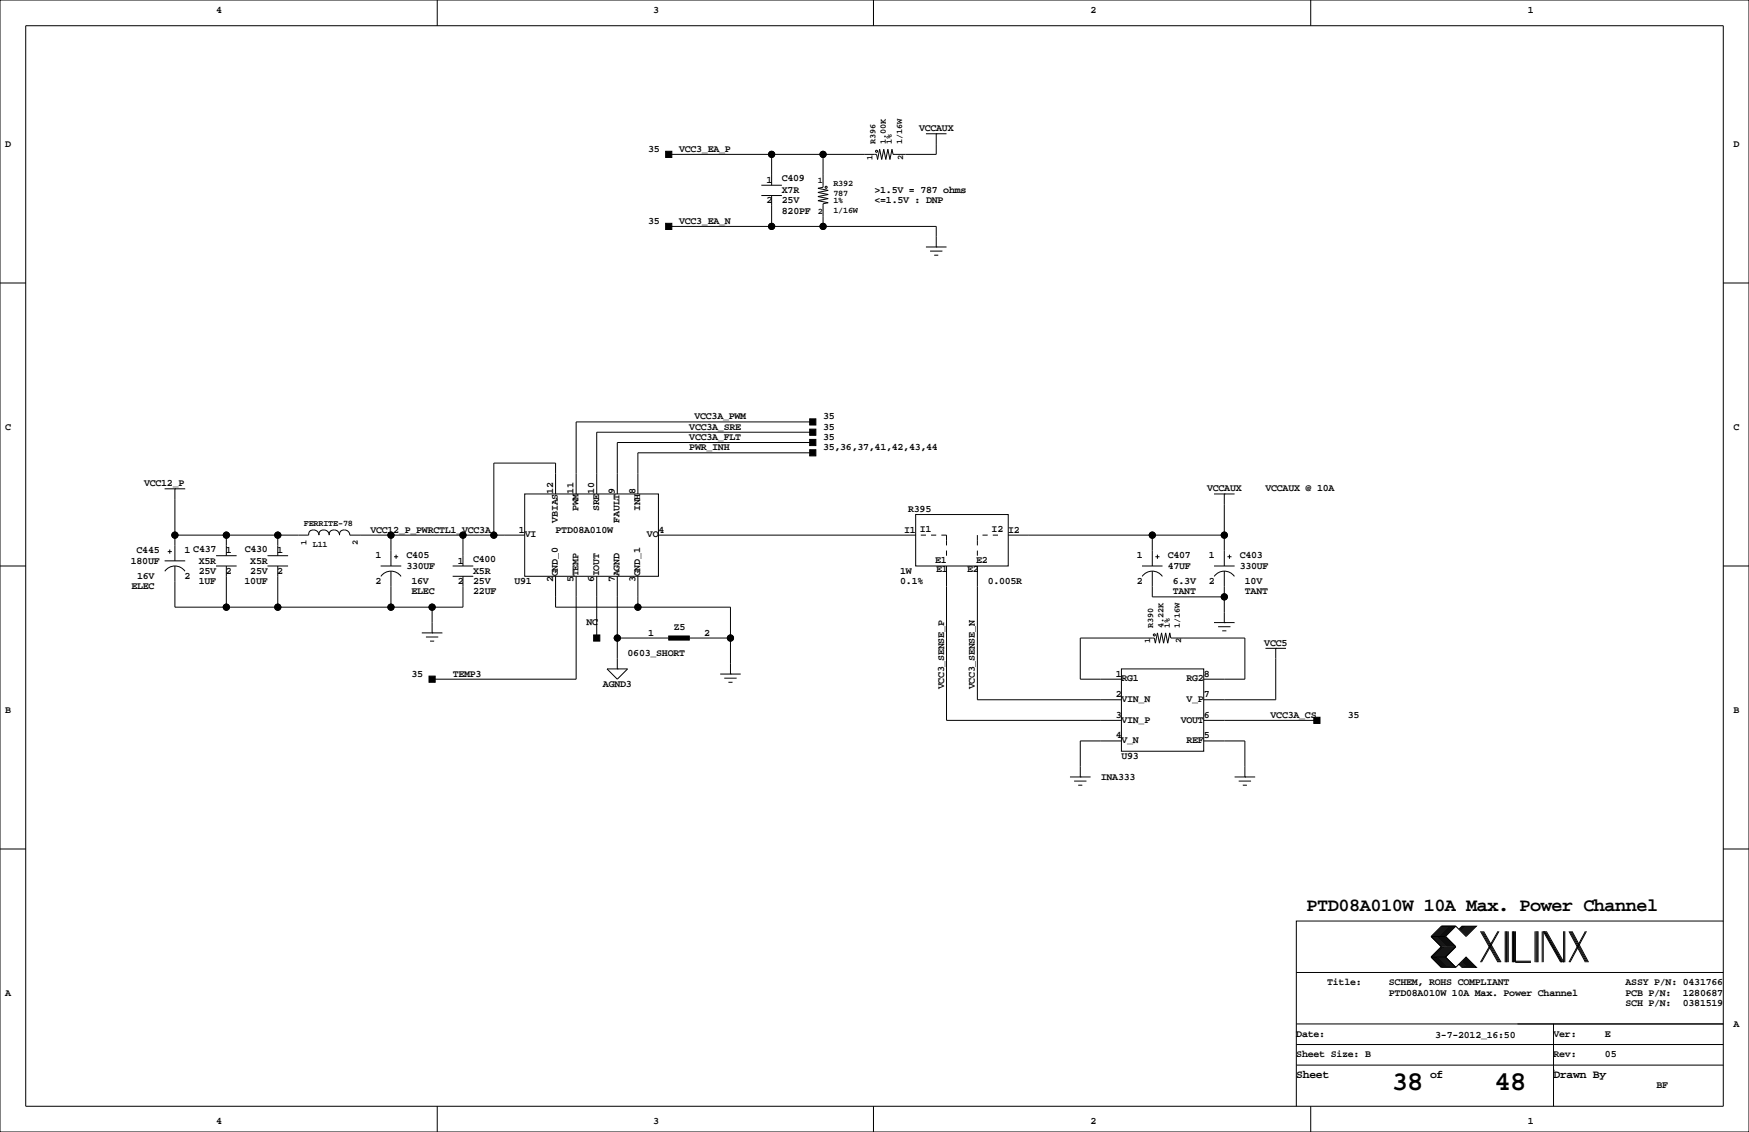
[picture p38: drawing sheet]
<svg xmlns="http://www.w3.org/2000/svg" width="432mm" height="279mm" viewBox="0 0 432 279" stroke-linecap="round" stroke-linejoin="round" font-family="sans-serif">
<defs><g id="words">
<g font-size="6.7">
<text x="343.6" y="269.1">38</text>
<text x="369" y="269.1">48</text>
</g>
<text font-size="4.6" x="322.6" y="224.9">PTD08A010W 10A Max. Power Channel</text>
<g font-size="2.8">
<text x="320" y="266">Sheet</text>
<text x="353.1" y="266">of</text>
<text x="383.5" y="266">Drawn By</text>
</g>
<g font-size="2.5">
<text x="53.3" y="3.2">4</text>
<text x="161.3" y="3.2">3</text>
<text x="269.2" y="3.2">2</text>
<text x="377.2" y="3.2">1</text>
<text x="226.9" y="32.4">VCCAUX</text>
<text x="1.3" y="36.2">D</text>
<text x="160" y="37.5">35</text>
<text x="167.6" y="37.5">VCC3_EA_P</text>
<text x="428" y="36.2">D</text>
<text x="189.2" y="45.1">1</text>
<text x="193" y="44.8">C409</text>
<text x="193" y="47.6">X7R</text>
<text x="215.9" y="47.6">&gt;1.5V = 787 ohms</text>
<text x="189.2" y="50.2">2</text>
<text x="193" y="52.7">820PF</text>
<text x="193" y="50.2">25V</text>
<text x="215.9" y="50.2">&lt;=1.5V : DNP</text>
<text x="160" y="55.3">35</text>
<text x="167.6" y="55.3">VCC3_EA_N</text>
<text x="1.3" y="106.1">C</text>
<text x="170.2" y="106.1">VCC3A_SRE</text>
<text x="171.4" y="103.5">VCC3A_PWM</text>
<text x="203.2" y="106.1">35</text>
<text x="203.2" y="103.5">35</text>
<text x="428" y="106.1">C</text>
<text x="170.2" y="108.6">VCC3A_FLT</text>
<text x="170.2" y="111.1">PWR_INH</text>
<text x="203.2" y="108.6">35</text>
<text x="203.2" y="111.1">35,36,37,41,42,43,44</text>
<text x="35.6" y="120">VCC12_P</text>
<text x="136.5" y="121.9" transform="rotate(-90 136.5 121.9)">12</text>
<text x="141.6" y="121.9" transform="rotate(-90 141.6 121.9)">11</text>
<text x="146.7" y="121.9" transform="rotate(-90 146.7 121.9)">10</text>
<text x="151.8" y="121.9" transform="rotate(-90 151.8 121.9)">9</text>
<text x="156.9" y="121.9" transform="rotate(-90 156.9 121.9)">8</text>
<text x="298" y="121.3">VCCAUX</text>
<text x="312.4" y="121.3">VCCAUX @ 10A</text>
<text x="91.4" y="131.5">VCC12_P_PWRCTL1_VCC3A</text>
<text x="128.1" y="131.5">1</text>
<text x="137.2" y="131.5">PTD08A010W</text>
<text x="137.7" y="129" transform="rotate(-90 137.7 129)">VBIAS</text>
<text x="142.8" y="126.2" transform="rotate(-90 142.8 126.2)">PWM</text>
<text x="147.9" y="126.2" transform="rotate(-90 147.9 126.2)">SRE</text>
<text x="153" y="129" transform="rotate(-90 153 129)">FAULT</text>
<text x="158" y="126.2" transform="rotate(-90 158 126.2)">INH</text>
<text x="162.6" y="131.5">4</text>
<text x="223.2" y="131.5">I1</text>
<text x="224.2" y="126.4">R395</text>
<text x="227.1" y="131.4">I1</text>
<text x="244.8" y="131.4">I2</text>
<text x="248.9" y="131.5">I2</text>
<text x="33.7" y="136.5">C445</text>
<text x="45.6" y="136.5">1 C437</text>
<text x="55.7" y="136.5">1</text>
<text x="60.4" y="136.2">C430</text>
<text x="68.4" y="136.5">1</text>
<text x="92.7" y="137.8">1</text>
<text x="100.3" y="137.8">C405</text>
<text x="129.5" y="132.6">VI</text>
<text x="159.7" y="132.6">VO</text>
<text x="280.7" y="137.8">1</text>
<text x="288.3" y="137.8">C407</text>
<text x="298.5" y="137.8">1</text>
<text x="306.1" y="137.8">C403</text>
<text x="32.3" y="139.1">180UF</text>
<text x="33.9" y="142.9">16V</text>
<text x="45.6" y="142.9">2</text>
<text x="49.1" y="141.6">25V</text>
<text x="49.1" y="139.1">X5R</text>
<text x="55.7" y="141.6">2</text>
<text x="61.8" y="141.6">25V</text>
<text x="61.8" y="139.1">X5R</text>
<text x="68.4" y="141.6">2</text>
<text x="100.3" y="140.4">330UF</text>
<text x="113" y="139.1">1</text>
<text x="116.8" y="138.7">C400</text>
<text x="116.8" y="141.6">X5R</text>
<text x="136.5" y="143.7" transform="rotate(-90 136.5 143.7)">2</text>
<text x="137.7" y="142.2" transform="rotate(-90 137.7 142.2)">GND_0</text>
<text x="141.6" y="143.7" transform="rotate(-90 141.6 143.7)">5</text>
<text x="142.8" y="142.2" transform="rotate(-90 142.8 142.2)">TEMP</text>
<text x="146.7" y="143.7" transform="rotate(-90 146.7 143.7)">6</text>
<text x="147.9" y="142.2" transform="rotate(-90 147.9 142.2)">IOUT</text>
<text x="151.8" y="143.7" transform="rotate(-90 151.8 143.7)">7</text>
<text x="153" y="142.2" transform="rotate(-90 153 142.2)">AGND</text>
<text x="156.9" y="143.7" transform="rotate(-90 156.9 143.7)">3</text>
<text x="158" y="142.2" transform="rotate(-90 158 142.2)">GND_1</text>
<text x="222.2" y="141.6">1W</text>
<text x="230.9" y="139">E1</text>
<text x="231.1" y="141.2">E1</text>
<text x="238.8" y="141.2">E2</text>
<text x="241" y="139">E2</text>
<text x="288.3" y="140.4">47UF</text>
<text x="306.1" y="140.4">330UF</text>
<text x="32.4" y="145.4">ELEC</text>
<text x="49.1" y="144.2">1UF</text>
<text x="60.4" y="144.2">10UF</text>
<text x="92.7" y="144.2">2</text>
<text x="101.6" y="146.7">ELEC</text>
<text x="101.6" y="144.2">16V</text>
<text x="113" y="144.2">2</text>
<text x="116.8" y="146.7">22UF</text>
<text x="116.8" y="144.2">25V</text>
<text x="127" y="144.2">U91</text>
<text x="222.2" y="144.2">0.1%</text>
<text x="243.8" y="144.2">0.005R</text>
<text x="280.7" y="144.2">2</text>
<text x="289.6" y="146.7">TANT</text>
<text x="289.6" y="144.2">6.3V</text>
<text x="298.5" y="144.2">2</text>
<text x="307.3" y="144.2">10V</text>
<text x="307.3" y="146.7">TANT</text>
<text x="144.8" y="154.3">NC</text>
<text x="166.4" y="155.6">Z5</text>
<text x="154.9" y="161.9">0603_SHORT</text>
<text x="160" y="156.9">1</text>
<text x="173.8" y="156.9">2</text>
<text x="312.1" y="159.4">VCC5</text>
<text x="101.6" y="167">35</text>
<text x="111.8" y="167">TEMP3</text>
<text x="275.4" y="167">1</text>
<text x="297.2" y="167">8</text>
<text x="148.9" y="169.6">AGND3</text>
<text x="233.1" y="170.2" transform="rotate(-90 233.1 170.2)">VCC3_SENSE_P</text>
<text x="240.7" y="170.2" transform="rotate(-90 240.7 170.2)">VCC3_SENSE_N</text>
<text x="275.4" y="172.1">2</text>
<text x="276.9" y="168.2">RG1</text>
<text x="276.9" y="173.3">VIN_N</text>
<text x="292.9" y="168.2">RG2</text>
<text x="292.9" y="173.3">V_P</text>
<text x="297.2" y="172.1">7</text>
<text x="1.3" y="175.9">B</text>
<text x="275.4" y="177.2">3</text>
<text x="276.9" y="178.4">VIN_P</text>
<text x="291.5" y="178.4">VOUT</text>
<text x="297.2" y="177.2">6</text>
<text x="313.7" y="177.2">VCC3A_CS</text>
<text x="332.7" y="177.2">35</text>
<text x="428" y="175.9">B</text>
<text x="275.4" y="182.3">4</text>
<text x="276.9" y="183.4">V_N</text>
<text x="292.9" y="183.4">REF</text>
<text x="297.2" y="182.3">5</text>
<text x="276.9" y="187.3">U93</text>
<text x="271.8" y="192.4">INA333</text>
<text x="1.3" y="245.8">A</text>
<text x="327.7" y="243.2">Title:</text>
<text x="342.9" y="243.2">SCHEM, ROHS COMPLIANT</text>
<text x="342.9" y="245.8">PTD08A010W 10A Max. Power Channel</text>
<text x="401.3" y="243.2">ASSY P/N: 0431766</text>
<text x="401.3" y="245.8">PCB P/N:</text>
<text x="415.5" y="245.8">1280687</text>
<text x="401.3" y="248.3">SCH P/N:</text>
<text x="415.5" y="248.3">0381519</text>
<text x="320" y="255.9">Date:</text>
<text x="354.3" y="256.1">3-7-2012_16:50</text>
<text x="383.5" y="255.9">Ver:</text>
<text x="396.2" y="255.9">E</text>
<text x="428" y="253.4">A</text>
<text x="320" y="261">Sheet Size: B</text>
<text x="383.5" y="261">Rev:</text>
<text x="396.2" y="261">05</text>
<text x="408.9" y="268.6">BF</text>
<text x="53.3" y="277.5">4</text>
<text x="161.3" y="277.5">3</text>
<text x="269.2" y="277.5">2</text>
<text x="377.2" y="277.5">1</text>
</g>
<g font-size="2.1">
<text x="216.1" y="35.6" transform="rotate(-90 216.1 35.6)">R396</text>
<text x="218.7" y="35.6" transform="rotate(-90 218.7 35.6)">1.00K</text>
<text x="220.2" y="35.6" transform="rotate(-90 220.2 35.6)">1%</text>
<text x="222.7" y="35.6" transform="rotate(-90 222.7 35.6)">1/16W</text>
<text x="215.4" y="39.4" transform="rotate(-90 215.4 39.4)">1</text>
<text x="223" y="39.4" transform="rotate(-90 223 39.4)">2</text>
<text x="201.9" y="45.2">1</text>
<text x="205.7" y="46">R392</text>
<text x="201.9" y="52.8">2</text>
<text x="205.7" y="48.5">787</text>
<text x="205.7" y="52.6">1/16W</text>
<text x="205.7" y="50">1%</text>
<text x="75" y="129.8">FERRITE-78</text>
<text x="75.7" y="134.6" transform="rotate(-90 75.7 134.6)">1</text>
<text x="77.2" y="135.1">L11</text>
<text x="88.4" y="134.6" transform="rotate(-90 88.4 134.6)">2</text>
<text x="284.7" y="154.9" transform="rotate(-90 284.7 154.9)">R390</text>
<text x="287.3" y="154.9" transform="rotate(-90 287.3 154.9)">4.22K</text>
<text x="288.8" y="154.9" transform="rotate(-90 288.8 154.9)">1%</text>
<text x="291.3" y="154.9" transform="rotate(-90 291.3 154.9)">1/16W</text>
<text x="284" y="158.8" transform="rotate(-90 284 158.8)">1</text>
<text x="291.6" y="158.8" transform="rotate(-90 291.6 158.8)">2</text>
</g>
</g></defs>
<g fill="none" stroke="#000" stroke-width=".25">
<path d="M0 0h431.8v279.4h-431.8zM6.3 6.4h419.1v266.6h-419.1zM107.9 0v6.4M215.6 0v6.4M323.6 0v6.4M190.5 38.1v7.6M203.2 38.1v8.1l-1.3 .3 2.6 .5-2.6 .5 2.6 .5-2.6 .5 2.6 .5-2.6 .5 2.6 .5-1.3 .3v5.6M228.6 33h5.1M231.1 33h.1M231.1 33v5.1h-10.6l-.3-1.3-.5 2.6-.5-2.6-.5 2.6-.5-2.6-.5 2.6-.5-2.6-.5 2.6-.3-1.3h-51.3M165.1 55.9h66v5.1M188 48.3h5"/>
<path d="M188 45.7h5M190.5 48.3v7.6M0 69.8h6.3M228.6 61h5.1M229.6 62h3.1M230.6 63h1M231.1 61h.1M425.4 69.8h6.4M200.7 109.2h-48.3v12.7M200.7 111.8h-43.2v10.1M200.7 106.7h-53.4v15.2M200.7 104.1h-58.5v17.8"/>
<path d="M0 139.7h6.3M40.6 120.7h5.1M40.6 138.4h5.1M41.4 136.1h1M41.9 135.6v1.1M43.2 120.7h.1M43.2 120.7v17.7M43.2 139.7v10.2h71.1v-7.7M53.3 139.7h5.1M53.3 137.2h5.1M55.9 132.1v5.1M55.9 139.7v10.2"/>
<path d="M66 139.7h5.1M66 137.2h5.1M68.6 132.1v5.1M68.6 139.7v10.2M77.5 130.8a1.02 1.02 0 0 0-1.3 1.3h-33M77.5 130.8a1.27 1.27 0 0 1 1.2 1.3 1.05 1.05 0 0 1 1.3-1.3M80 130.8a1.27 1.27 0 0 1 1.3 1.3 1.05 1.05 0 0 1 1.2-1.3M82.5 130.8a1.27 1.27 0 0 1 1.3 1.3M85.1 130.8a1.02 1.02 0 0 0-1.2 1.3M85.1 130.8a1.27 1.27 0 0 1 1.3 1.3h43.1M94 139.7h5.1M96.5 132.1v7.6"/>
<path d="M97.3 137.4h1M97.8 136.9v1M111.8 139.7h5M114.3 132.1v7.6M129.5 121.9h33.1v20.3h-33.1zM137.2 121.9v-7.6h-15.3v17.8M162.6 132.1h63.5M226.1 127h22.8v12.7h-22.8zM227.3 132.1h1.3M229.9 132.1h1.2M232.4 132.1h1.3v2.5M233.7 139.7v38.1h43.2"/>
<path d="M233.7 135.9v1.3M241.3 132.1v2.5M241.3 135.9v1.3M241.3 139.7v33h35.6M242.6 132.1h1.2M245.1 132.1h1.3M248.9 132.1h53.4M281.9 139.7h5.1M284.5 132.1v7.6M285.2 137.4h1.1M285.8 136.9v1M299.7 139.7h5.1"/>
<path d="M299.7 121.9h5.1M302.3 121.9h.1M302.3 121.9v17.8M303 137.4h1M303.5 136.9v1M425.4 139.7h6.4M40.7 141a3 3 0 0 1 5 0M94 142.3a3 3 0 0 1 5 0M96.5 141v8.9M104.1 156.2h5.1M105.2 157.2h3M106.2 158.2h1"/>
<path d="M106.7 156.2h.1M106.7 149.9v6.3M111.8 142.2h5M137.2 142.2v7.7h43.1v16.5M142.2 142.2v25.4h-35.5M147.3 142.2v15.3M152.4 157.5h12.7M152.4 142.2v22.9M157.5 142.2v7.7M170.2 157.5h10.1M282 142.3a3 3 0 0 1 5 0M284.5 141v6.3h17.8"/>
<path d="M299.7 153.7h5.1M299.8 142.3a3 3 0 0 1 5 0M300.7 154.7h3.1M301.8 155.7h1M302.3 153.7h.1M302.3 141v12.7M149.9 165.1h5l-2.5 2.5zM152.4 165.1h.1M177.8 166.4h5.1M178.8 167.4h3.1M179.8 168.4h1M180.3 166.4h.1"/>
<path d="M276.9 165.1h20.3v20.3h-20.3zM276.9 167.6h-10.2v-10.1h18.3l.2 1.3 .6-2.6 .5 2.6 .5-2.6 .5 2.6 .5-2.6 .5 2.6 .5-2.6 .3 1.3h18.2v10.1h-10.1M297.2 177.8h27.9M312.4 160h5.1M315 160h.1M315 160v12.7h-17.8M264.2 191.8h5M265.2 192.8h3M266.2 193.8h1M266.7 191.8h.1M276.9 182.9h-10.2v8.9M297.2 182.9h10.1v8.9"/>
<path d="M304.8 191.8h5.1M305.8 192.8h3.1M306.8 193.8h1M307.3 191.8h.1M0 209.5h6.3M425.4 209.5h6.4M353.3 236.2l2.6 2.6h3.5M353.3 231.1l2.6 2.6-2.6 2.5M353.3 236.2h3.6M353.3 231.1h3.6M356.1 228.6l-2.5 2.5 2.5 2.6-2.5 2.5 2.5 2.6M356.4 228.6l-2.6 2.5 2.6 2.6-2.6 2.5 2.6 2.6"/>
<path d="M356.6 228.6l-2.5 2.5 2.5 2.6-2.5 2.5 2.5 2.6M356.9 228.6l-2.6 2.5 2.6 2.6-2.6 2.5 2.6 2.6M356.9 231.1l2.5 2.6-2.5 2.5M356.9 236.2l2.5 2.6M357.1 228.6l-2.5 2.5 2.5 2.6-2.5 2.5 2.5 2.6M357.4 228.6l-2.6 2.5 2.6 2.6-2.6 2.5 2.6 2.6M357.6 228.6l-2.5 2.5 2.5 2.6-2.5 2.5 2.5 2.6M357.9 228.6l-2.6 2.5 2.6 2.6-2.6 2.5 2.6 2.6M358.1 228.6l-2.5 2.5 2.5 2.6-2.5 2.5 2.5 2.6M358.4 228.6l-2.5 2.5 2.5 2.6-2.5 2.5 2.5 2.6M358.6 228.6l-2.5 2.5 2.5 2.6-2.5 2.5 2.5 2.6M358.9 228.6l-2.5 2.5 2.5 2.6-2.5 2.5 2.5 2.6"/>
<path d="M359.2 228.6l-2.6 2.5 2.6 2.6-2.6 2.5 2.6 2.6M359.4 228.6l2.5 2.5 2.6-2.5h-3.6l-.7 .8M359.4 228.6h-3.5l-2.6 2.5M359.4 228.6l-2.5 2.5M360.2 238l.7 .8h3.6l-2.6-2.6-2.5 2.6M360.4 237.7l1 1.1M360.4 238l.8 .8M360.7 237.5l1.2 1.3M360.7 237.7l1 1.1M360.9 237.2l1.6 1.6M360.9 237.5l1.3 1.3M361.2 237l1.8 1.8"/>
<path d="M361.2 237.2l1.5 1.6M361.2 228.6l-.8 .8M361.4 236.7l2.1 2.1M361.4 237l1.8 1.8M361.4 228.6l-1 1M361.7 236.5l2.3 2.3M361.7 236.7l2 2.1M361.7 228.6l-1 1M361.9 236.5l2.3 2.3M361.9 228.6l-1.2 1.3M362.2 228.6l-1.3 1.3M362.5 228.6l-1.6 1.5"/>
<path d="M362.7 228.6l-1.5 1.5M363 228.6l-1.8 1.8M363.2 228.6l-1.8 1.8M363.5 228.6l-2.1 2M363.7 228.6l-2 2M364 228.6l-2.3 2.3M364.2 228.6l-2.3 2.3M365.5 229.9l4.3 7.6M365.8 229.9l4.3 7.6M366 229.9l4.3 7.6M366.3 229.9l4.3 7.6M369.8 229.9l-4.3 7.6"/>
<path d="M370.1 229.9l-4.3 7.6M371.6 229.9v7.6M371.9 229.9v7.6M372.1 229.9v7.6M372.4 229.9v7.6M373.4 229.9v7.6M373.6 229.9v7.6M373.9 229.9v7.6M374.1 229.9v7.6h3.9M374.1 237.2h3.9M379 229.9v7.6M379.2 229.9v7.6"/>
<path d="M379.5 229.9v7.6M379.7 229.9v7.6M380.7 229.9v7.6M381 237.5v-7.6l4.3 7.6M381.3 229.9l4.3 7.6M381.5 229.9l4.3 7.6M381.8 229.9l4.3 7.6v-7.6M386.3 229.9v7.6M387.3 229.9l4.1 7.6M387.6 229.9l4.1 7.6M387.9 229.9l4 7.6M388.1 229.9l4.1 7.6"/>
<path d="M391.4 229.9l-4.1 7.6M391.7 229.9l-4.1 7.6M425.4 227.3h-105.4v35.6M320 257.8h105.4M320 252.7h105.4M320 240h105.4M383.5 252.7v20.3M107.9 273v6.4M215.6 273v6.4M320 262.9v10.1M320 262.9h105.4M323.6 273v6.4"/>
<path d="M383.5 264.2h.1"/>
<circle cx="190.5" cy="38.1" r=".76"/>
<circle cx="203.2" cy="38.1" r=".76"/>
<circle cx="216.4" cy="37.3" r=".25"/>
<circle cx="190.5" cy="55.9" r=".76"/>
<circle cx="203.2" cy="55.9" r=".76"/>
<circle cx="204" cy="46.2" r=".25"/>
<circle cx="43.2" cy="132.1" r=".76"/>
<circle cx="55.9" cy="132.1" r=".76"/>
<circle cx="68.6" cy="132.1" r=".76"/>
<circle cx="96.5" cy="132.1" r=".76"/>
<circle cx="114.3" cy="132.1" r=".76"/>
<circle cx="121.9" cy="132.1" r=".76"/>
<circle cx="284.5" cy="132.1" r=".76"/>
<circle cx="302.3" cy="132.1" r=".76"/>
<circle cx="55.9" cy="149.9" r=".76"/>
<circle cx="68.6" cy="149.9" r=".76"/>
<circle cx="96.5" cy="149.9" r=".76"/>
<circle cx="106.7" cy="149.9" r=".76"/>
<circle cx="152.4" cy="157.5" r=".76"/>
<circle cx="157.5" cy="149.9" r=".76"/>
<circle cx="180.3" cy="157.5" r=".76"/>
<circle cx="285" cy="156.7" r=".25"/>
<circle cx="302.3" cy="147.3" r=".76"/>
</g>
<g fill="#000" stroke="#000" stroke-width=".25">
<path d="M164.3 37.3h1.6v1.6h-1.6z" fill-rule="evenodd"/>
<path d="M164.3 55.1h1.6v1.5h-1.6z" fill-rule="evenodd"/>
<path d="M199.9 111h1.5v1.5h-1.5z" fill-rule="evenodd"/>
<path d="M199.9 103.4h1.5v1.5h-1.5z" fill-rule="evenodd"/>
<path d="M199.9 105.9h1.5v1.5h-1.5z" fill-rule="evenodd"/>
<path d="M199.9 108.5h1.5v1.5h-1.5z" fill-rule="evenodd"/>
<path d="M146.6 156.7h1.5v1.5h-1.5z" fill-rule="evenodd"/>
<path d="M165.1 157h5.1v1h-5.1z" fill-rule="evenodd"/>
<path d="M105.9 166.9h1.5v1.5h-1.5z" fill-rule="evenodd"/>
<path d="M324.4 177h1.5v1.6h-1.5z" fill-rule="evenodd"/>
<circle cx="190.5" cy="38.1" r=".76"/>
<circle cx="203.2" cy="38.1" r=".76"/>
<circle cx="190.5" cy="55.9" r=".76"/>
<circle cx="203.2" cy="55.9" r=".76"/>
<circle cx="43.2" cy="132.1" r=".76"/>
<circle cx="55.9" cy="132.1" r=".76"/>
<circle cx="68.6" cy="132.1" r=".76"/>
<circle cx="96.5" cy="132.1" r=".76"/>
<circle cx="114.3" cy="132.1" r=".76"/>
<circle cx="121.9" cy="132.1" r=".76"/>
<circle cx="284.5" cy="132.1" r=".76"/>
<circle cx="302.3" cy="132.1" r=".76"/>
<circle cx="55.9" cy="149.9" r=".76"/>
<circle cx="68.6" cy="149.9" r=".76"/>
<circle cx="96.5" cy="149.9" r=".76"/>
<circle cx="106.7" cy="149.9" r=".76"/>
<circle cx="152.4" cy="157.5" r=".76"/>
<circle cx="157.5" cy="149.9" r=".76"/>
<circle cx="180.3" cy="157.5" r=".76"/>
<circle cx="302.3" cy="147.3" r=".76"/>
</g>
<use href="#words"/>
</svg>
